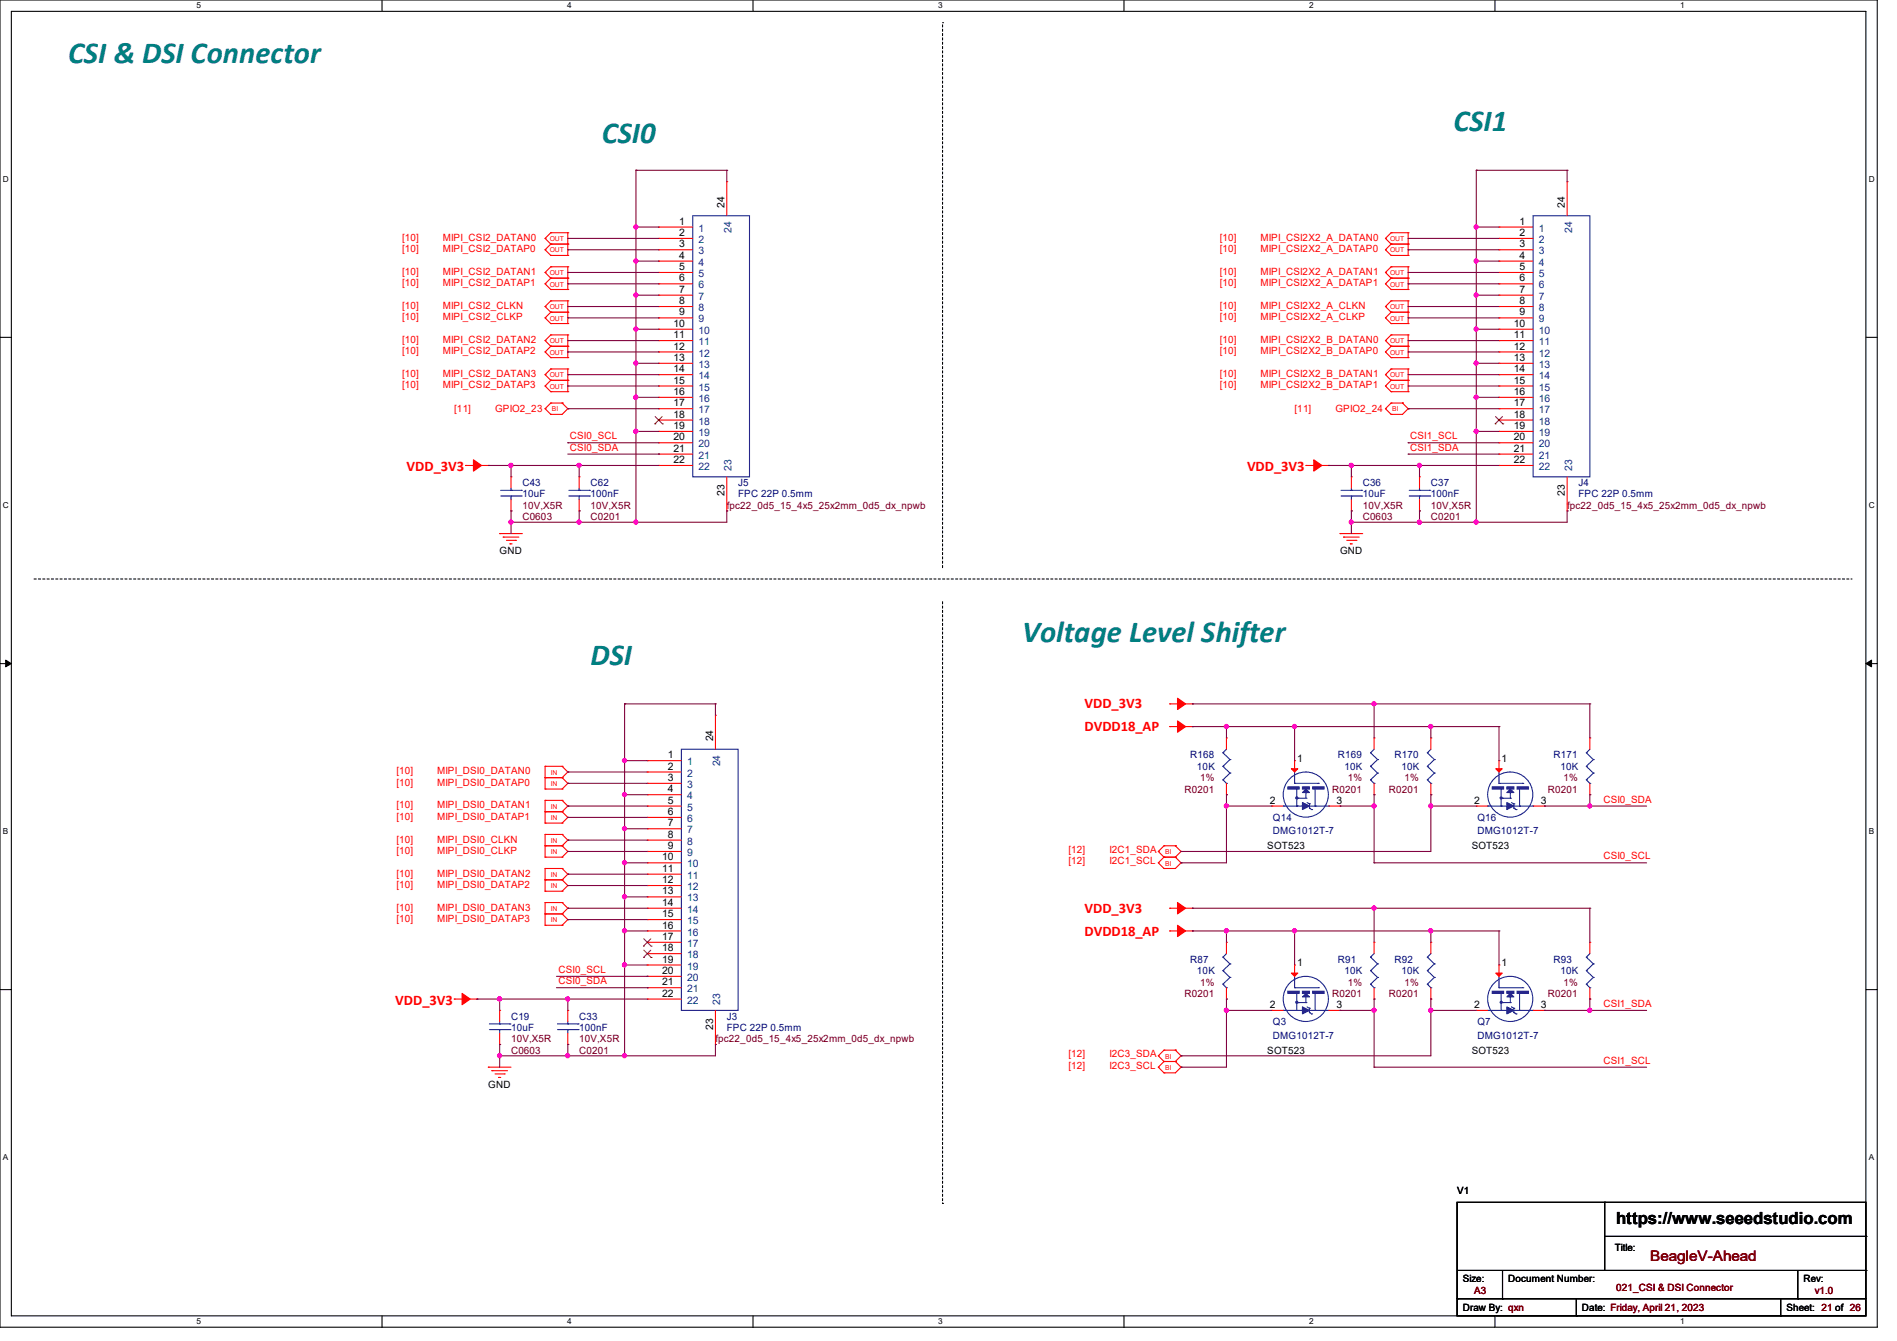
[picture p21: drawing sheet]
<svg xmlns="http://www.w3.org/2000/svg" width="297mm" height="210mm" viewBox="0 0 297 210" stroke-linecap="round" stroke-linejoin="round" font-family="sans-serif">
<defs><g id="words">
<g font-size="4.8" fill="#008080">
<text x="10.7" y="9.9">CSI &amp; DSI Connector</text>
<text x="94.2" y="22.4">CSI0</text>
<text x="227.6" y="20.6">CSI1</text>
<text x="160" y="100.6">Voltage Level Shifter</text>
<text x="92.5" y="104.1">DSI</text>
</g>
<text font-size="2.6" x="253" y="191.8">https://www.seeedstudio.com</text>
<g font-size="2.3" fill="#f00">
<text x="63.7" y="73.8">VDD_3V3</text>
<text x="195.2" y="73.8">VDD_3V3</text>
<text x="169.8" y="111">VDD_3V3</text>
<text x="169.8" y="114.5">DVDD18_AP</text>
<text x="169.8" y="143">VDD_3V3</text>
<text x="169.8" y="146.5">DVDD18_AP</text>
<text x="61.9" y="157.4">VDD_3V3</text>
</g>
<text font-size="2.3" fill="#800000" x="258.4" y="197.5">BeagleV-Ahead</text>
<g font-size="1.6">
<text x="106.3" y="35.2">1</text>
<text x="113.4" y="32.6" transform="rotate(-90 113.4 32.6)">24</text>
<text x="237.9" y="35.2">1</text>
<text x="245" y="32.6" transform="rotate(-90 245 32.6)">24</text>
<text x="106.3" y="37">2</text>
<text x="106.3" y="38.7">3</text>
<text x="106.3" y="40.5">4</text>
<text x="237.9" y="37">2</text>
<text x="237.9" y="38.7">3</text>
<text x="237.9" y="40.5">4</text>
<text x="106.3" y="42.3">5</text>
<text x="106.3" y="44.1">6</text>
<text x="106.3" y="45.8">7</text>
<text x="106.3" y="47.6">8</text>
<text x="237.9" y="42.3">5</text>
<text x="237.9" y="44.1">6</text>
<text x="237.9" y="45.8">7</text>
<text x="237.9" y="47.6">8</text>
<text x="105.5" y="51.2">10</text>
<text x="105.5" y="53">11</text>
<text x="106.3" y="49.4">9</text>
<text x="237" y="51.2">10</text>
<text x="237" y="53">11</text>
<text x="237.9" y="49.4">9</text>
<text x="105.5" y="54.7">12</text>
<text x="105.5" y="56.5">13</text>
<text x="105.5" y="58.3">14</text>
<text x="237" y="54.7">12</text>
<text x="237" y="56.5">13</text>
<text x="237" y="58.3">14</text>
<text x="105.5" y="60.1">15</text>
<text x="105.5" y="61.8">16</text>
<text x="105.5" y="63.6">17</text>
<text x="105.5" y="65.4">18</text>
<text x="237" y="60.1">15</text>
<text x="237" y="61.8">16</text>
<text x="237" y="63.6">17</text>
<text x="237" y="65.4">18</text>
<text x="105.5" y="67.2">19</text>
<text x="105.5" y="69">20</text>
<text x="105.5" y="70.7">21</text>
<text x="237" y="67.2">19</text>
<text x="237" y="69">20</text>
<text x="237" y="70.7">21</text>
<text x="105.5" y="72.5">22</text>
<text x="113.4" y="77.7" transform="rotate(-90 113.4 77.7)">23</text>
<text x="237" y="72.5">22</text>
<text x="245" y="77.7" transform="rotate(-90 245 77.7)">23</text>
<text x="78.2" y="86.8">GND</text>
<text x="209.8" y="86.8">GND</text>
<text x="104.6" y="118.7">1</text>
<text x="111.6" y="116.1" transform="rotate(-90 111.6 116.1)">24</text>
<text x="203.1" y="119.3">1</text>
<text x="235.1" y="119.3">1</text>
<text x="104.6" y="120.5">2</text>
<text x="104.6" y="122.3">3</text>
<text x="104.6" y="124.1">4</text>
<text x="104.6" y="125.9">5</text>
<text x="198.8" y="125.9">2</text>
<text x="209.3" y="125.9">3</text>
<text x="230.8" y="125.9">2</text>
<text x="241.3" y="125.9">3</text>
<text x="104.6" y="127.6">6</text>
<text x="104.6" y="129.4">7</text>
<text x="104.6" y="131.2">8</text>
<text x="103.7" y="134.7">10</text>
<text x="103.7" y="136.5">11</text>
<text x="104.6" y="133">9</text>
<text x="198.4" y="133">SOT523</text>
<text x="230.4" y="133">SOT523</text>
<text x="103.7" y="138.3">12</text>
<text x="103.7" y="140.1">13</text>
<text x="103.7" y="141.9">14</text>
<text x="103.7" y="143.6">15</text>
<text x="103.7" y="145.4">16</text>
<text x="103.7" y="147.2">17</text>
<text x="103.7" y="149">18</text>
<text x="103.7" y="150.8">19</text>
<text x="103.7" y="152.5">20</text>
<text x="103.7" y="154.3">21</text>
<text x="203.1" y="151.3">1</text>
<text x="235.1" y="151.3">1</text>
<text x="103.7" y="156.1">22</text>
<text x="111.6" y="161.2" transform="rotate(-90 111.6 161.2)">23</text>
<text x="198.8" y="157.9">2</text>
<text x="209.3" y="157.9">3</text>
<text x="230.8" y="157.9">2</text>
<text x="241.3" y="157.9">3</text>
<text x="198.4" y="165">SOT523</text>
<text x="230.4" y="165">SOT523</text>
<text x="76.5" y="170.3">GND</text>
<text x="228.1" y="187.1">V1</text>
<text x="252.8" y="196">Title:</text>
<text x="229" y="200.7">Size:</text>
<text x="236.1" y="200.7">Document Number:</text>
<text x="282.4" y="200.7">Rev:</text>
<text x="229" y="205.4">Draw By: qxn</text>
<text x="247.7" y="205.4">Date: Friday, April 21, 2023</text>
<text x="279.7" y="205.4">Sheet: 21 of 26</text>
</g>
<g font-size="1.6" fill="#f00">
<text x="62.9" y="37.7">[10]</text>
<text x="62.9" y="39.5">[10]</text>
<text x="69.3" y="37.7">MIPI_CSI2_DATAN0</text>
<text x="69.3" y="39.5">MIPI_CSI2_DATAP0</text>
<text x="191" y="37.7">[10]</text>
<text x="191" y="39.5">[10]</text>
<text x="197.4" y="37.7">MIPI_CSI2X2_A_DATAN0</text>
<text x="197.4" y="39.5">MIPI_CSI2X2_A_DATAP0</text>
<text x="62.9" y="43.1">[10]</text>
<text x="62.9" y="44.8">[10]</text>
<text x="69.3" y="43.1">MIPI_CSI2_DATAN1</text>
<text x="69.3" y="44.8">MIPI_CSI2_DATAP1</text>
<text x="191" y="43.1">[10]</text>
<text x="191" y="44.8">[10]</text>
<text x="197.4" y="43.1">MIPI_CSI2X2_A_DATAN1</text>
<text x="197.4" y="44.8">MIPI_CSI2X2_A_DATAP1</text>
<text x="62.9" y="48.4">[10]</text>
<text x="62.9" y="50.2">[10]</text>
<text x="62.9" y="53.7">[10]</text>
<text x="69.3" y="48.4">MIPI_CSI2_CLKN</text>
<text x="69.3" y="50.2">MIPI_CSI2_CLKP</text>
<text x="69.3" y="53.7">MIPI_CSI2_DATAN2</text>
<text x="191" y="48.4">[10]</text>
<text x="191" y="50.2">[10]</text>
<text x="191" y="53.7">[10]</text>
<text x="197.4" y="48.4">MIPI_CSI2X2_A_CLKN</text>
<text x="197.4" y="50.2">MIPI_CSI2X2_A_CLKP</text>
<text x="197.4" y="53.7">MIPI_CSI2X2_B_DATAN0</text>
<text x="62.9" y="55.5">[10]</text>
<text x="62.9" y="59.1">[10]</text>
<text x="69.3" y="55.5">MIPI_CSI2_DATAP2</text>
<text x="69.3" y="59.1">MIPI_CSI2_DATAN3</text>
<text x="191" y="55.5">[10]</text>
<text x="191" y="59.1">[10]</text>
<text x="197.4" y="55.5">MIPI_CSI2X2_B_DATAP0</text>
<text x="197.4" y="59.1">MIPI_CSI2X2_B_DATAN1</text>
<text x="62.9" y="60.8">[10]</text>
<text x="69.3" y="60.8">MIPI_CSI2_DATAP3</text>
<text x="71.1" y="64.6">[11]</text>
<text x="77.5" y="64.6">GPIO2_23</text>
<text x="191" y="60.8">[10]</text>
<text x="197.4" y="60.8">MIPI_CSI2X2_B_DATAP1</text>
<text x="202.7" y="64.6">[11]</text>
<text x="209.1" y="64.6">GPIO2_24</text>
<text x="89.2" y="68.8">CSI0_SCL</text>
<text x="89.2" y="70.6">CSI0_SDA</text>
<text x="220.8" y="68.8">CSI1_SCL</text>
<text x="220.8" y="70.6">CSI1_SDA</text>
<text x="62.1" y="121.3">[10]</text>
<text x="62.1" y="123.1">[10]</text>
<text x="68.5" y="121.3">MIPI_DSI0_DATAN0</text>
<text x="68.5" y="123.1">MIPI_DSI0_DATAP0</text>
<text x="251" y="125.7">CSI0_SDA</text>
<text x="62.1" y="126.6">[10]</text>
<text x="62.1" y="128.4">[10]</text>
<text x="62.1" y="131.9">[10]</text>
<text x="68.5" y="126.6">MIPI_DSI0_DATAN1</text>
<text x="68.5" y="128.4">MIPI_DSI0_DATAP1</text>
<text x="68.5" y="131.9">MIPI_DSI0_CLKN</text>
<text x="62.1" y="133.7">[10]</text>
<text x="62.1" y="137.3">[10]</text>
<text x="68.5" y="133.7">MIPI_DSI0_CLKP</text>
<text x="68.5" y="137.3">MIPI_DSI0_DATAN2</text>
<text x="167.3" y="133.6">[12]</text>
<text x="167.3" y="135.3">[12]</text>
<text x="173.7" y="133.6">I2C1_SDA</text>
<text x="173.7" y="135.3">I2C1_SCL</text>
<text x="251" y="134.6">CSI0_SCL</text>
<text x="62.1" y="139.1">[10]</text>
<text x="62.1" y="142.6">[10]</text>
<text x="68.5" y="139.1">MIPI_DSI0_DATAP2</text>
<text x="68.5" y="142.6">MIPI_DSI0_DATAN3</text>
<text x="62.1" y="144.4">[10]</text>
<text x="68.5" y="144.4">MIPI_DSI0_DATAP3</text>
<text x="87.5" y="152.4">CSI0_SCL</text>
<text x="87.5" y="154.1">CSI0_SDA</text>
<text x="251" y="157.7">CSI1_SDA</text>
<text x="167.3" y="165.6">[12]</text>
<text x="167.3" y="167.3">[12]</text>
<text x="173.7" y="165.6">I2C3_SDA</text>
<text x="173.7" y="167.3">I2C3_SCL</text>
<text x="251" y="166.6">CSI1_SCL</text>
</g>
<g font-size="1.6" fill="#004080">
<text x="109.3" y="36.3">1</text>
<text x="109.3" y="38.1">2</text>
<text x="109.3" y="39.8">3</text>
<text x="109.3" y="41.6">4</text>
<text x="114.6" y="36.4" transform="rotate(-90 114.6 36.4)">24</text>
<text x="240.9" y="36.3">1</text>
<text x="240.9" y="38.1">2</text>
<text x="240.9" y="39.8">3</text>
<text x="240.9" y="41.6">4</text>
<text x="246.1" y="36.4" transform="rotate(-90 246.1 36.4)">24</text>
<text x="109.3" y="43.4">5</text>
<text x="109.3" y="45.2">6</text>
<text x="109.3" y="46.9">7</text>
<text x="240.9" y="43.4">5</text>
<text x="240.9" y="45.2">6</text>
<text x="240.9" y="46.9">7</text>
<text x="109.3" y="48.7">8</text>
<text x="109.3" y="50.5">9</text>
<text x="109.3" y="52.3">10</text>
<text x="240.9" y="48.7">8</text>
<text x="240.9" y="50.5">9</text>
<text x="240.9" y="52.3">10</text>
<text x="109.3" y="54.1">11</text>
<text x="109.3" y="55.8">12</text>
<text x="109.3" y="57.6">13</text>
<text x="109.3" y="59.4">14</text>
<text x="240.9" y="54.1">11</text>
<text x="240.9" y="55.8">12</text>
<text x="240.9" y="57.6">13</text>
<text x="240.9" y="59.4">14</text>
<text x="109.3" y="61.2">15</text>
<text x="109.3" y="63">16</text>
<text x="109.3" y="64.7">17</text>
<text x="240.9" y="61.2">15</text>
<text x="240.9" y="63">16</text>
<text x="240.9" y="64.7">17</text>
<text x="109.3" y="66.5">18</text>
<text x="109.3" y="68.3">19</text>
<text x="109.3" y="70.1">20</text>
<text x="109.3" y="71.8">21</text>
<text x="240.9" y="66.5">18</text>
<text x="240.9" y="68.3">19</text>
<text x="240.9" y="70.1">20</text>
<text x="240.9" y="71.8">21</text>
<text x="109.3" y="73.6">22</text>
<text x="114.6" y="73.8" transform="rotate(-90 114.6 73.8)">23</text>
<text x="240.9" y="73.6">22</text>
<text x="246.1" y="73.8" transform="rotate(-90 246.1 73.8)">23</text>
<text x="107.6" y="119.8">1</text>
<text x="107.6" y="121.6">2</text>
<text x="107.6" y="123.4">3</text>
<text x="107.6" y="125.2">4</text>
<text x="112.8" y="120" transform="rotate(-90 112.8 120)">24</text>
<text x="107.6" y="127">5</text>
<text x="107.6" y="128.7">6</text>
<text x="107.6" y="130.5">7</text>
<text x="107.6" y="132.3">8</text>
<text x="107.6" y="134.1">9</text>
<text x="107.6" y="135.8">10</text>
<text x="107.6" y="137.6">11</text>
<text x="107.6" y="139.4">12</text>
<text x="107.6" y="141.2">13</text>
<text x="107.6" y="143">14</text>
<text x="107.6" y="144.7">15</text>
<text x="107.6" y="146.5">16</text>
<text x="107.6" y="148.3">17</text>
<text x="107.6" y="150.1">18</text>
<text x="107.6" y="151.9">19</text>
<text x="107.6" y="153.6">20</text>
<text x="107.6" y="155.4">21</text>
<text x="107.6" y="157.2">22</text>
<text x="112.8" y="157.4" transform="rotate(-90 112.8 157.4)">23</text>
</g>
<g font-size="1.6" fill="#000080">
<text x="81.8" y="76.1">C43</text>
<text x="81.8" y="77.9">10uF</text>
<text x="92.5" y="76.1">C62</text>
<text x="92.5" y="77.9">100nF</text>
<text x="115.6" y="76.1">J5</text>
<text x="115.6" y="77.9">FPC 22P 0.5mm</text>
<text x="213.4" y="76.1">C36</text>
<text x="213.4" y="77.9">10uF</text>
<text x="224" y="76.1">C37</text>
<text x="224" y="77.9">100nF</text>
<text x="247.1" y="76.1">J4</text>
<text x="247.1" y="77.9">FPC 22P 0.5mm</text>
<text x="186.4" y="118.8">R168</text>
<text x="209.5" y="118.8">R169</text>
<text x="218.4" y="118.8">R170</text>
<text x="243.2" y="118.8">R171</text>
<text x="187.4" y="120.6">10K</text>
<text x="210.5" y="120.6">10K</text>
<text x="219.4" y="120.6">10K</text>
<text x="244.3" y="120.6">10K</text>
<text x="199.3" y="128.6">Q14</text>
<text x="199.3" y="130.7">DMG1012T-7</text>
<text x="231.3" y="128.6">Q16</text>
<text x="231.3" y="130.7">DMG1012T-7</text>
<text x="186.4" y="150.8">R87</text>
<text x="187.4" y="152.6">10K</text>
<text x="209.5" y="150.8">R91</text>
<text x="210.5" y="152.6">10K</text>
<text x="218.4" y="150.8">R92</text>
<text x="219.4" y="152.6">10K</text>
<text x="243.2" y="150.8">R93</text>
<text x="244.3" y="152.6">10K</text>
<text x="80" y="159.7">C19</text>
<text x="80" y="161.5">10uF</text>
<text x="90.7" y="159.7">C33</text>
<text x="90.7" y="161.5">100nF</text>
<text x="113.8" y="159.7">J3</text>
<text x="113.8" y="161.5">FPC 22P 0.5mm</text>
<text x="199.3" y="160.6">Q3</text>
<text x="231.3" y="160.6">Q7</text>
<text x="199.3" y="162.7">DMG1012T-7</text>
<text x="231.3" y="162.7">DMG1012T-7</text>
</g>
<g font-size="1.6" fill="#800000">
<text x="81.8" y="81.4">C0603</text>
<text x="81.8" y="79.7">10V,X5R</text>
<text x="92.5" y="81.4">C0201</text>
<text x="92.5" y="79.7">10V,X5R</text>
<text x="113.8" y="79.7">fpc22_0d5_15_4x5_25x2mm_0d5_dx_npwb</text>
<text x="213.4" y="81.4">C0603</text>
<text x="213.4" y="79.7">10V,X5R</text>
<text x="224" y="81.4">C0201</text>
<text x="224" y="79.7">10V,X5R</text>
<text x="245.4" y="79.7">fpc22_0d5_15_4x5_25x2mm_0d5_dx_npwb</text>
<text x="185.5" y="124.1">R0201</text>
<text x="187.9" y="122.3">1%</text>
<text x="208.6" y="124.1">R0201</text>
<text x="211" y="122.3">1%</text>
<text x="217.5" y="124.1">R0201</text>
<text x="219.9" y="122.3">1%</text>
<text x="242.4" y="124.1">R0201</text>
<text x="244.8" y="122.3">1%</text>
<text x="187.9" y="154.3">1%</text>
<text x="211" y="154.3">1%</text>
<text x="219.9" y="154.3">1%</text>
<text x="244.8" y="154.3">1%</text>
<text x="185.5" y="156.1">R0201</text>
<text x="208.6" y="156.1">R0201</text>
<text x="217.5" y="156.1">R0201</text>
<text x="242.4" y="156.1">R0201</text>
<text x="80" y="165">C0603</text>
<text x="80" y="163.2">10V,X5R</text>
<text x="90.7" y="165">C0201</text>
<text x="90.7" y="163.2">10V,X5R</text>
<text x="112" y="163.2">fpc22_0d5_15_4x5_25x2mm_0d5_dx_npwb</text>
<text x="230.8" y="202.7">A3</text>
<text x="253" y="202.2">021_CSI &amp; DSI Connector</text>
<text x="284.1" y="202.7">v1.0</text>
</g>
<g font-size="1.3">
<text x="30.8" y="1.3">5</text>
<text x="88.8" y="1.3">4</text>
<text x="146.9" y="1.3">3</text>
<text x="205" y="1.3">2</text>
<text x="263.1" y="1.3">1</text>
<text x=".5" y="28.4">D</text>
<text x="292.6" y="28.4">D</text>
<text x=".5" y="79.5">C</text>
<text x="292.6" y="79.5">C</text>
<text x=".5" y="130.6">B</text>
<text x="292.6" y="130.6">B</text>
<text x=".5" y="181.7">A</text>
<text x="292.6" y="181.7">A</text>
<text x="30.8" y="207.4">5</text>
<text x="88.8" y="207.4">4</text>
<text x="146.9" y="207.4">3</text>
<text x="205" y="207.4">2</text>
<text x="263.1" y="207.4">1</text>
</g>
<g font-size="1.1" fill="#f00">
<text x="86.1" y="37.8">OUT</text>
<text x="86.1" y="39.5">OUT</text>
<text x="217.6" y="37.8">OUT</text>
<text x="217.6" y="39.5">OUT</text>
<text x="86.1" y="43.1">OUT</text>
<text x="86.1" y="44.9">OUT</text>
<text x="217.6" y="43.1">OUT</text>
<text x="217.6" y="44.9">OUT</text>
<text x="86.1" y="48.4">OUT</text>
<text x="86.1" y="50.2">OUT</text>
<text x="86.1" y="53.8">OUT</text>
<text x="217.6" y="48.4">OUT</text>
<text x="217.6" y="50.2">OUT</text>
<text x="217.6" y="53.8">OUT</text>
<text x="86.1" y="55.5">OUT</text>
<text x="86.1" y="59.1">OUT</text>
<text x="217.6" y="55.5">OUT</text>
<text x="217.6" y="59.1">OUT</text>
<text x="86.1" y="60.9">OUT</text>
<text x="86.4" y="64.4">BI</text>
<text x="217.6" y="60.9">OUT</text>
<text x="218" y="64.4">BI</text>
<text x="86.2" y="121.3">IN</text>
<text x="86.2" y="123.1">IN</text>
<text x="86.2" y="126.7">IN</text>
<text x="86.2" y="128.4">IN</text>
<text x="86.2" y="132">IN</text>
<text x="86.2" y="133.8">IN</text>
<text x="86.2" y="137.3">IN</text>
<text x="182.4" y="133.8">BI</text>
<text x="182.4" y="135.6">BI</text>
<text x="86.2" y="139.1">IN</text>
<text x="86.2" y="142.7">IN</text>
<text x="86.2" y="144.4">IN</text>
<text x="182.4" y="165.8">BI</text>
<text x="182.4" y="167.6">BI</text>
</g>
</g></defs>
<path d="M0 0h293.9v207.9h-293.9zM1.8 1.8h290.3v204.3h-290.3z" fill="none" stroke="#000" stroke-width=".17"/>
<g fill="#fff">
<path d="M30.8 .2h.7v1.4h-.7z"/>
<path d="M30.8 206.2h.7v1.4h-.7z"/>
</g>
<path d="M59.8 0v1.8M59.8 206.1v1.8" fill="none" stroke="#000" stroke-width=".17"/>
<g fill="#fff">
<path d="M88.8 .2h.7v1.4h-.7z"/>
<path d="M88.8 206.2h.7v1.4h-.7z"/>
</g>
<path d="M117.9 0v1.8M117.9 206.1v1.8" fill="none" stroke="#000" stroke-width=".17"/>
<g fill="#fff">
<path d="M146.9 .2h.7v1.4h-.7z"/>
<path d="M146.9 206.2h.7v1.4h-.7z"/>
</g>
<path d="M176 0v1.8M176 206.1v1.8" fill="none" stroke="#000" stroke-width=".17"/>
<g fill="#fff">
<path d="M205 .2h.7v1.4h-.7z"/>
<path d="M205 206.2h.7v1.4h-.7z"/>
</g>
<path d="M234.1 0v1.8M234.1 206.1v1.8" fill="none" stroke="#000" stroke-width=".17"/>
<g fill="#fff">
<path d="M263.1 .2h.6v1.4h-.6z"/>
<path d="M263.1 206.2h.6v1.4h-.6z"/>
<path d="M.5 27.3h.9v1.4h-.9z"/>
<path d="M292.6 27.3h.9v1.4h-.9z"/>
<path d="M.5 78.4h.9v1.4h-.9z"/>
<path d="M292.6 78.4h.9v1.4h-.9z"/>
</g>
<path d="M0 52.8h1.8M292.1 52.8h1.8" fill="none" stroke="#000" stroke-width=".17"/>
<g fill="#fff">
<path d="M.5 129.5h.8v1.4h-.8z"/>
<path d="M292.6 129.5h.8v1.4h-.8z"/>
</g>
<path d="M0 103.9h1.8M292.1 103.9h1.8" fill="none" stroke="#000" stroke-width=".17"/>
<path d="M.9 103.4l.9 .5-.9 .5zM292.1 103.9l.9-.5v1z" fill="#000" stroke="#000" stroke-width=".16"/>
<g fill="#fff">
<path d="M.5 180.5h.8v1.4h-.8z"/>
<path d="M292.6 180.5h.8v1.4h-.8z"/>
</g>
<g fill="none" stroke="#000" stroke-width=".17">
<path d="M0 155h1.8M292.1 155h1.8M228.1 188.3h64v17.8h-64zM228.1 199h64M235.2 199v4.4M251.2 188.3h.1M251.2 188.3v10.7M251.2 193.6h40.9M281.5 199v4.4M292.1 199h.1M292.1 193.6h.1M228.1 203.4h.1"/>
<path d="M228.1 203.4h64M235.2 203.4h.1M246.8 206.1h.1M246.8 203.4v2.7M278.8 206.1h.1M278.8 203.4v2.7M281.5 203.4h.1"/>
</g>
<path d="M147.6 3.6h.1M5.3 90.7h284.5M147.6 94.2v94.3M147.6 88.9v-85.3M289.8 90.7h.1M147.6 188.5h.1" fill="none" stroke="#000" stroke-width=".17" stroke-dasharray=".3"/>
<g fill="none" stroke="#f00" stroke-width=".17">
<path d="M85.3 37.3h.1M85.3 39.1h.1M85.3 37.3l.9 .9M85.3 39.1l.9 .9M86.2 36.4h.1M86.2 38.2h.1M86.2 38.2h2.7M86.2 36.4h2.7M86.2 36.4l-.9 .9M86.2 38.2l-.9 .9M88.9 36.4h.1M88.9 38.2h.1"/>
<path d="M88.9 36.4v3.6M103.1 35.6h.1M103.1 37.3h.1M103.1 39.1h.1M103.1 35.6h5.4M103.1 37.3h5.4M103.1 39.1h5.4M113.8 28.4h.1M113.8 28.4v5.4M216.9 37.3h.1M216.9 39.1h.1M216.9 37.3l.9 .9"/>
<path d="M216.9 39.1l.9 .9M217.8 36.4h.1M217.8 38.2h.1M217.8 36.4l-.9 .9M217.8 38.2h2.7M217.8 36.4h2.7M217.8 38.2l-.9 .9M220.5 36.4h.1M220.5 38.2h.1M220.5 36.4v3.6M234.7 35.6h.1M234.7 37.3h.1"/>
<path d="M234.7 39.1h.1M234.7 35.6h5.3M234.7 37.3h5.3M234.7 39.1h5.3M245.4 28.4h.1M245.4 28.4v5.4M85.3 42.7h.1M85.3 44.4h.1M85.3 48h.1M85.3 49.8h.1M85.3 53.3h.1M85.3 55.1h.1"/>
<path d="M85.3 58.7h.1M85.3 42.7l.9 .9M85.3 44.4l.9 .9M85.3 48l.9 .9M85.3 49.8l.9 .9M85.3 53.3l.9 .9M85.3 55.1l.9 .9M85.3 58.7l.9 .9M86.2 40h.1M86.2 41.8h.1M86.2 43.6h.1M86.2 45.3h.1"/>
<path d="M86.2 47.1h.1M86.2 48.9h.1M86.2 50.7h.1M86.2 52.5h.1M86.2 54.2h.1M86.2 56h.1M86.2 57.8h.1M86.2 59.6h.1M86.2 40h2.7M86.2 43.6h2.7M86.2 41.8h2.7M86.2 45.3h2.7"/>
<path d="M86.2 48.9h2.7M86.2 47.1h2.7M86.2 50.7h2.7M86.2 54.2h2.7M86.2 52.5h2.7M86.2 56h2.7M86.2 59.6h2.7M86.2 57.8h2.7M86.2 41.8l-.9 .9M86.2 43.6l-.9 .8M86.2 47.1l-.9 .9M86.2 48.9l-.9 .9"/>
<path d="M86.2 52.5l-.9 .8M86.2 54.2l-.9 .9M86.2 57.8l-.9 .9M86.2 59.6l-.9 .9M88.9 40h.1M88.9 41.8h.1M88.9 43.6h.1M88.9 45.3h.1M88.9 47.1h.1M88.9 48.9h.1M88.9 50.7h.1M88.9 52.5h.1"/>
<path d="M88.9 54.2h.1M88.9 56h.1M88.9 57.8h.1M88.9 59.6h.1M88.9 41.8v3.5M88.9 47.1v3.6M88.9 52.5v3.5M88.9 57.8v3.5M103.1 40.9h.1M103.1 42.7h.1M103.1 44.4h.1M103.1 46.2h.1"/>
<path d="M103.1 48h.1M103.1 49.8h.1M103.1 51.6h.1M103.1 53.3h.1M103.1 55.1h.1M103.1 56.9h.1M103.1 58.7h.1M103.1 40.9h5.4M103.1 42.7h5.4M103.1 44.4h5.4M103.1 46.2h5.4M103.1 48h5.4"/>
<path d="M103.1 49.8h5.4M103.1 51.6h5.4M103.1 53.3h5.4M103.1 55.1h5.4M103.1 56.9h5.4M103.1 58.7h5.4M216.9 42.7h.1M216.9 44.4h.1M216.9 48h.1M216.9 49.8h.1M216.9 53.3h.1M216.9 55.1h.1"/>
<path d="M216.9 58.7h.1M216.9 42.7l.9 .9M216.9 44.4l.9 .9M216.9 48l.9 .9M216.9 49.8l.9 .9M216.9 53.3l.9 .9M216.9 55.1l.9 .9M216.9 58.7l.9 .9M217.8 40h.1M217.8 41.8h.1M217.8 43.6h.1M217.8 45.3h.1"/>
<path d="M217.8 47.1h.1M217.8 48.9h.1M217.8 50.7h.1M217.8 52.5h.1M217.8 54.2h.1M217.8 56h.1M217.8 57.8h.1M217.8 59.6h.1M217.8 40h2.7M217.8 41.8l-.9 .9M217.8 43.6h2.7M217.8 41.8h2.7"/>
<path d="M217.8 43.6l-.9 .8M217.8 45.3h2.7M217.8 47.1l-.9 .9M217.8 48.9h2.7M217.8 47.1h2.7M217.8 48.9l-.9 .9M217.8 50.7h2.7M217.8 52.5l-.9 .8M217.8 54.2h2.7M217.8 52.5h2.7M217.8 54.2l-.9 .9M217.8 56h2.7"/>
<path d="M217.8 57.8l-.9 .9M217.8 59.6h2.7M217.8 57.8h2.7M217.8 59.6l-.9 .9M220.5 40h.1M220.5 41.8h.1M220.5 43.6h.1M220.5 45.3h.1M220.5 47.1h.1M220.5 48.9h.1M220.5 50.7h.1M220.5 52.5h.1"/>
<path d="M220.5 54.2h.1M220.5 56h.1M220.5 57.8h.1M220.5 59.6h.1M220.5 41.8v3.5M220.5 47.1v3.6M220.5 52.5v3.5M220.5 57.8v3.5M234.7 40.9h.1M234.7 42.7h.1M234.7 44.4h.1M234.7 46.2h.1"/>
<path d="M234.7 48h.1M234.7 49.8h.1M234.7 51.6h.1M234.7 53.3h.1M234.7 55.1h.1M234.7 56.9h.1M234.7 58.7h.1M234.7 40.9h5.3M234.7 42.7h5.3M234.7 44.4h5.3M234.7 46.2h5.3M234.7 48h5.3"/>
<path d="M234.7 49.8h5.3M234.7 51.6h5.3M234.7 53.3h5.3M234.7 55.1h5.3M234.7 56.9h5.3M234.7 58.7h5.3M72.9 72.9h.1M72.9 72.9h1.9M75.2 72.9h1.3M76.5 72.9h.1M80 74.7h.1M80 74.7v1.8"/>
<path d="M80 78.2v1.8M85.3 64h.1M85.3 60.5h.1M85.3 60.5l.9 .8M85.3 64l.9 .9M86.2 63.1h.1M86.2 64.9h.1M86.2 61.3h.1M86.2 63.1h1.8M86.2 63.1l-.9 .9M86.2 61.3h2.7M88 63.1h.1"/>
<path d="M88 63.1l.9 .9M88.9 64h.1M88.9 61.3h.1M88.9 64l-.9 .9h-1.8M90.7 74.7h.1M90.7 74.7v1.8M90.7 78.2v1.8M103.1 60.5h.1M103.1 62.2h.1M103.1 64h.1M103.1 65.8h.1M103.1 67.6h.1"/>
<path d="M103.1 69.3h.1M103.1 71.1h.1M103.1 72.9h.1M103.1 72.9h5.4M103.1 60.5h5.4M103.1 62.2h5.4M103.1 64h5.4M103.1 65.8h5.4M103.1 67.6h5.4M103.1 69.3h5.4M103.1 71.1h5.4M113.8 74.7v5.3"/>
<path d="M204.5 72.9h.1M204.5 72.9h1.9M206.8 72.9h1.2M208 72.9h.1M211.6 74.7h.1M211.6 74.7v1.8M211.6 78.2v1.8M216.9 64h.1M216.9 60.5h.1M216.9 64l.9 .9M216.9 60.5l.9 .8M217.8 63.1h.1"/>
<path d="M217.8 64.9h.1M217.8 61.3h.1M217.8 63.1h1.8M217.8 63.1l-.9 .9M217.8 61.3h2.7M219.6 63.1h.1M219.6 63.1l.9 .9M220.5 64h.1M220.5 61.3h.1M220.5 64l-.9 .9h-1.8M222.2 74.7h.1M222.2 74.7v1.8"/>
<path d="M222.2 78.2v1.8M234.7 60.5h.1M234.7 62.2h.1M234.7 64h.1M234.7 65.8h.1M234.7 67.6h.1M234.7 69.3h.1M234.7 71.1h.1M234.7 72.9h.1M234.7 72.9h5.3M234.7 60.5h5.3M234.7 62.2h5.3"/>
<path d="M234.7 64h5.3M234.7 65.8h5.3M234.7 67.6h5.3M234.7 69.3h5.3M234.7 71.1h5.3M245.4 74.7v5.3M78.2 83.6h.1M78.2 83.6h3.6M78.8 84.1h.1M78.8 84.1h2.4M79.3 84.6h1.4M79.8 85.2h.1"/>
<path d="M79.8 85.2h.4M80 80h.1M80.7 84.6h.1M90.7 80h.1M113.8 80h.1M209.8 83.6h.1M209.8 83.6h3.6M210.4 84.1h.1M210.4 84.1h2.4M210.9 84.6h1.4M211.4 85.2h.1M211.4 85.2h.4"/>
<path d="M211.6 80h.1M212.3 84.6h.1M222.2 80h.1M245.4 80h.1M101.3 119.1h.1M101.3 119.1h5.4M112 112h.1M112 112v5.3M183.1 110.2h.1M183.1 113.8h.1M183.1 110.2h2M183.1 113.8h2"/>
<path d="M185.5 110.2h1.2M185.5 113.8h1.2M186.7 110.2h.1M186.7 113.8h.1M192 115.6h.1M192 115.6v1.7M202.7 119.1h.1M202.7 119.1v1.8M215.1 115.6h.1M215.1 115.6v1.7M224 115.6h.1M224 115.6v1.7"/>
<path d="M234.7 119.1h.1M234.7 119.1v1.8M248.9 115.6h.1M248.9 115.6v1.7M85.3 120h.1M85.3 121.8h.1M85.3 123.6h.1M85.3 125.3h.1M85.3 127.1h.1M85.3 128.9h.1M85.3 130.7h.1M85.3 132.5h.1"/>
<path d="M85.3 134.2h.1M85.3 136h.1M85.3 137.8h.1M85.3 139.6h.1M85.3 132.5h2.7M85.3 134.2h2.7M85.3 136h2.7M85.3 121.8h2.7M85.3 120h2.7M85.3 120v3.6M85.3 125.3v3.6M85.3 130.7v3.5"/>
<path d="M85.3 136v3.6M85.3 123.6h2.7M85.3 127.1h2.7M85.3 125.3h2.7M85.3 128.9h2.7M85.3 130.7h2.7M85.3 137.8h2.7M85.3 139.6h2.7M88 120h.1M88 121.8h.1M88 123.6h.1M88 125.3h.1"/>
<path d="M88 127.1h.1M88 128.9h.1M88 130.7h.1M88 132.5h.1M88 134.2h.1M88 136h.1M88 137.8h.1M88 139.6h.1M88 120l.9 .9M88 121.8l.9 .9M88 125.3l.9 .9M88 127.1l.9 .9"/>
<path d="M88 130.7l.9 .9M88 132.5l.9 .8M88 136l.9 .9M88 137.8l.9 .9M88.9 120.9h.1M88.9 122.7h.1M88.9 126.2h.1M88.9 128h.1M88.9 131.6h.1M88.9 133.3h.1M88.9 136.9h.1M88.9 138.7h.1"/>
<path d="M88.9 120.9l-.9 .9M88.9 122.7l-.9 .9M88.9 126.2l-.9 .9M88.9 128l-.9 .9M88.9 131.6l-.9 .9M88.9 133.3l-.9 .9M88.9 136.9l-.9 .9M88.9 138.7l-.9 .9M101.3 120.9h.1M101.3 122.7h.1M101.3 124.5h.1M101.3 126.2h.1"/>
<path d="M101.3 128h.1M101.3 129.8h.1M101.3 131.6h.1M101.3 133.3h.1M101.3 135.1h.1M101.3 136.9h.1M101.3 138.7h.1M101.3 120.9h5.4M101.3 122.7h5.4M101.3 124.5h5.4M101.3 126.2h5.4M101.3 128h5.4"/>
<path d="M101.3 129.8h5.4M101.3 131.6h5.4M101.3 133.3h5.4M101.3 135.1h5.4M101.3 136.9h5.4M101.3 138.7h5.4M181.4 133.3h.1M181.4 135.1h.1M181.4 133.3l.8 .9M181.4 135.1l.8 .9M182.2 132.5h.1M182.2 134.2h.1"/>
<path d="M182.2 136h.1M182.2 132.5h1.8M182.2 132.5l-.8 .8M182.2 134.2h1.8M182.2 134.2l-.8 .9M184 132.5h.1M184 134.2h.1M184 132.5l.9 .8M184 134.2l.9 .9M184.9 133.3h.1M184.9 135.1h.1M184.9 133.3l-.9 .9"/>
<path d="M184.9 135.1l-.9 .9h-1.8M192 124.5h.1M192 122.7v1.8M199.1 126.2h.1M199.1 126.2h1.8M208 126.2h1.8M209.8 126.2h.1M215.1 124.5h.1M215.1 122.7v1.8M224 124.5h.1M224 122.7v1.8M231.1 126.2h.1"/>
<path d="M231.1 126.2h1.8M240 126.2h1.8M241.8 126.2h.1M248.9 124.5h.1M248.9 122.7v1.8M71.1 156.5h.1M71.1 156.5h2M73.4 156.5h1.3M74.7 156.5h.1M78.2 158.2h.1M78.2 158.2v1.8M85.3 141.4h.1"/>
<path d="M85.3 143.1h.1M85.3 144.9h.1M85.3 141.4v3.5M85.3 143.1h2.7M85.3 141.4h2.7M85.3 144.9h2.7M88 141.4h.1M88 143.1h.1M88 144.9h.1M88 141.4l.9 .8M88 143.1l.9 .9M88.9 142.2h.1"/>
<path d="M88.9 144h.1M88.9 158.2h.1M88.9 158.2v1.8M88.9 142.2l-.9 .9M88.9 144l-.9 .9M101.3 140.5h.1M101.3 142.2h.1M101.3 144h.1M101.3 145.8h.1M101.3 147.6h.1M101.3 149.4h.1M101.3 151.1h.1"/>
<path d="M101.3 152.9h.1M101.3 154.7h.1M101.3 156.5h.1M101.3 156.5h5.4M101.3 142.2h5.4M101.3 145.8h5.4M101.3 140.5h5.4M101.3 144h5.4M101.3 147.6h5.4M101.3 149.4h5.4M101.3 151.1h5.4M101.3 152.9h5.4"/>
<path d="M101.3 154.7h5.4M112 158.2v5.4M183.1 142.2h.1M183.1 145.8h.1M183.1 142.2h2M183.1 145.8h2M185.5 142.2h1.2M185.5 145.8h1.2M186.7 142.2h.1M186.7 145.8h.1M192 147.6h.1M192 156.5h.1"/>
<path d="M192 147.6v1.8M192 154.7v1.8M199.1 158.2h.1M199.1 158.2h1.8M202.7 151.1h.1M202.7 151.1v1.8M208 158.2h1.8M209.8 158.2h.1M215.1 147.6h.1M215.1 156.5h.1M215.1 147.6v1.8M215.1 154.7v1.8"/>
<path d="M224 147.6h.1M224 156.5h.1M224 147.6v1.8M224 154.7v1.8M231.1 158.2h.1M231.1 158.2h1.8M234.7 151.1h.1M234.7 151.1v1.8M240 158.2h1.8M241.8 158.2h.1M248.9 147.6h.1M248.9 156.5h.1"/>
<path d="M248.9 147.6v1.8M248.9 154.7v1.8M76.5 167.1h.1M76.5 167.1h3.5M77 167.7h.1M77 167.7h2.5M77.5 168.2h1.5M78.1 168.7h.1M78.1 168.7h.3M78.2 163.6h.1M78.2 161.8v1.8M79 168.2h.1"/>
<path d="M88.9 163.6h.1M88.9 161.8v1.8M112 163.6h.1M181.4 165.4h.1M181.4 167.1h.1M181.4 165.4l.8 .8M181.4 167.1l.8 .9M182.2 164.5h.1M182.2 166.2h.1M182.2 168h.1M182.2 164.5h1.8M182.2 164.5l-.8 .9"/>
<path d="M182.2 166.2h1.8M182.2 166.2l-.8 .9M184 164.5h.1M184 166.2h.1M184 164.5l.9 .9M184 166.2l.9 .9M184.9 165.4h.1M184.9 167.1h.1M184.9 165.4l-.9 .8M184.9 167.1l-.9 .9h-1.8"/>
</g>
<g fill="#f00" stroke="#f00" stroke-width=".17">
<path d="M202.2 152.4h1l-.5 .5z"/>
<path d="M234.2 152.4h1l-.5 .5z"/>
<path d="M202.2 120.4h1l-.5 .5z"/>
<path d="M234.2 120.4h1l-.5 .5z"/>
<path d="M205.7 72l1.3 .9-1.3 .9z" fill-rule="evenodd"/>
<path d="M72.3 155.6l1.3 .9-1.3 .9z" fill-rule="evenodd"/>
<path d="M74.1 72l1.3 .9-1.3 .9z" fill-rule="evenodd"/>
<path d="M184.4 141.4l1.2 .8-1.2 .9z" fill-rule="evenodd"/>
<path d="M184.4 144.9l1.2 .9-1.2 .9z" fill-rule="evenodd"/>
<path d="M184.4 109.3l1.2 .9-1.2 .9z" fill-rule="evenodd"/>
<path d="M184.4 112.9l1.2 .9-1.2 .9z" fill-rule="evenodd"/>
</g>
<g fill="#00f" stroke="#00f" stroke-width=".17">
<path d="M203.9 156.1l.6-.5 .5 .5z"/>
<path d="M235.9 156.1l.6-.5 .5 .5z"/>
<path d="M203.9 124.1l.6-.5 .5 .5z"/>
<path d="M235.9 124.1l.6-.5 .5 .5z"/>
<path d="M205.5 155.2h1.8v.4h-1.8z" fill-rule="evenodd"/>
<path d="M201.6 155.2h1.8v.4h-1.8z" fill-rule="evenodd"/>
<path d="M203.9 155.2h1.1v.4h-1.1z" fill-rule="evenodd"/>
<path d="M203.9 157.7l1.1 .5-1.1 .6z" fill-rule="evenodd"/>
<path d="M237.5 155.2h1.8v.4h-1.8z" fill-rule="evenodd"/>
<path d="M233.6 155.2h1.8v.4h-1.8z" fill-rule="evenodd"/>
<path d="M235.9 155.2h1.1v.4h-1.1z" fill-rule="evenodd"/>
<path d="M235.9 157.7l1.1 .5-1.1 .6z" fill-rule="evenodd"/>
<path d="M205.5 123.2h1.8v.4h-1.8z" fill-rule="evenodd"/>
<path d="M201.6 123.2h1.8v.4h-1.8z" fill-rule="evenodd"/>
<path d="M203.9 123.2h1.1v.4h-1.1z" fill-rule="evenodd"/>
<path d="M203.9 125.7l1.1 .5-1.1 .6z" fill-rule="evenodd"/>
<path d="M237.5 123.2h1.8v.4h-1.8z" fill-rule="evenodd"/>
<path d="M233.6 123.2h1.8v.4h-1.8z" fill-rule="evenodd"/>
<path d="M235.9 123.2h1.1v.4h-1.1z" fill-rule="evenodd"/>
<path d="M235.9 125.7l1.1 .5-1.1 .6z" fill-rule="evenodd"/>
<circle cx="203" cy="157" r=".17"/>
<circle cx="235" cy="157" r=".17"/>
<circle cx="203" cy="125" r=".17"/>
<circle cx="235" cy="125" r=".17"/>
</g>
<g fill="none" stroke="#00f" stroke-width=".17">
<path d="M108.5 33.8h8.8v40.9h-8.8zM240 33.8h8.9v40.9h-8.9zM78.4 76.8h3.2M78.4 77.7h3.2M80 77.7h.1M80 76.8h.1M80 76.5v.3M80 77.7v.5M81.6 76.8h.1M81.6 77.7h.1M89.1 76.8h3.2M89.1 77.7h3.2"/>
<path d="M90.7 77.7h.1M90.7 76.8h.1M90.7 76.5v.3M90.7 77.7v.5M92.3 76.8h.1M92.3 77.7h.1M210 76.8h3.2M210 77.7h3.2M211.6 77.7h.1M211.6 76.8h.1M211.6 76.5v.3M211.6 77.7v.5"/>
<path d="M213.2 76.8h.1M213.2 77.7h.1M220.6 76.8h3.3M220.6 77.7h3.3M222.2 77.7h.1M222.2 76.8h.1M222.2 76.5v.3M222.2 77.7v.5M223.9 76.8h.1M223.9 77.7h.1M106.7 117.3h8.9v40.9h-8.9zM191.5 117.9h.1"/>
<path d="M191.5 117.9l1.1 1.1M192 117.3l-.5 .6M192.6 119h.1M192.6 119l-1.1 1M214.6 117.9h.1M214.6 117.9l1.1 1.1M215.1 117.3l-.5 .6M215.7 119h.1M215.7 119l-1.1 1M223.5 117.9h.1M223.5 117.9l1.1 1.1M224 117.3l-.5 .6"/>
<path d="M224.6 119h.1M224.6 119l-1.1 1M248.4 117.9h.1M248.4 117.9l1.1 1.1M248.9 117.3l-.5 .6M249.5 119h.1M249.5 119l-1.1 1M191.5 120h.1M191.5 122.1h.1M191.5 120l1.1 1.1M191.5 122.1l.5 .6M192 122.7h.1"/>
<path d="M192.6 121.1h.1M192.6 121.1l-1.1 1M200.9 126.2h.1M200.9 126.2h3M202.7 122.7h.1M202.7 120.9v1.8M202.7 122.7h3.7M203 123.6h.1M203 126.2h.1M203 123.6v1.2M203 125.2v1M203.2 125h.1"/>
<path d="M203.2 125h1.3M204.5 125h.1M204.5 124.1v.9M204.6 125.7l.4 .2M205 125.9h.1M205 126.6h.1M205 125.9v.7M205 126.2h3M205 126.6l.4 .2M205.4 126.8h.1M205.9 126.2h.1M205.9 123.6v2.6"/>
<path d="M206.4 122.7h.1M208 126.2h.1M214.6 120h.1M214.6 122.1h.1M214.6 120l1.1 1.1M214.6 122.1l.5 .6M215.1 122.7h.1M215.7 121.1h.1M215.7 121.1l-1.1 1M223.5 120h.1M223.5 122.1h.1M223.5 120l1.1 1.1"/>
<path d="M223.5 122.1l.5 .6M224 122.7h.1M224.6 121.1h.1M224.6 121.1l-1.1 1M232.9 126.2h.1M232.9 126.2h3M234.7 122.7h.1M234.7 120.9v1.8M234.7 122.7h3.7M235 123.6h.1M235 126.2h.1M235 123.6v1.2"/>
<path d="M235 125.2v1M235.2 125h.1M235.2 125h1.3M236.5 125h.1M236.5 124.1v.9M236.6 125.7l.4 .2M237 125.9h.1M237 126.6h.1M237 125.9v.7M237 126.2h3M237 126.6l.4 .2M237.4 126.8h.1"/>
<path d="M237.9 126.2h.1M237.9 123.6v2.6M238.4 122.7h.1M240 126.2h.1M248.4 120h.1M248.4 122.1h.1M248.4 120l1.1 1.1M248.4 122.1l.5 .6M248.9 122.7h.1M249.5 121.1h.1M249.5 121.1l-1.1 1M191.5 149.9h.1"/>
<path d="M191.5 152h.1M191.5 154.1h.1M191.5 149.9l1.1 1.1M191.5 152l1.1 1.1M191.5 154.1l.5 .6M192 154.7h.1M192 149.4l-.5 .5M192.6 151h.1M192.6 153.1h.1M192.6 151l-1.1 1M192.6 153.1l-1.1 1M200.9 158.2h.1"/>
<path d="M200.9 158.2h3M202.7 154.7h.1M202.7 152.9v1.8M202.7 154.7h3.7M203 155.6h.1M203 158.2h.1M203 155.6v1.2M203 157.2v1M203.2 157h.1M203.2 157h1.3M204.5 157h.1M204.5 156.1v.9"/>
<path d="M204.6 157.7l.4 .2M205 157.9h.1M205 158.6h.1M205 158.2h3M205 157.9v.7M205 158.6l.4 .2M205.4 158.8h.1M205.9 158.2h.1M205.9 155.6v2.6M206.4 154.7h.1M208 158.2h.1M214.6 149.9h.1"/>
<path d="M214.6 152h.1M214.6 154.1h.1M214.6 149.9l1.1 1.1M214.6 152l1.1 1.1M214.6 154.1l.5 .6M215.1 154.7h.1M215.1 149.4l-.5 .5M215.7 151h.1M215.7 153.1h.1M215.7 151l-1.1 1M215.7 153.1l-1.1 1M223.5 149.9h.1"/>
<path d="M223.5 152h.1M223.5 154.1h.1M223.5 149.9l1.1 1.1M223.5 152l1.1 1.1M223.5 154.1l.5 .6M224 154.7h.1M224 149.4l-.5 .5M224.6 151h.1M224.6 153.1h.1M224.6 151l-1.1 1M224.6 153.1l-1.1 1M232.9 158.2h.1"/>
<path d="M232.9 158.2h3M234.7 154.7h.1M234.7 154.7h3.7M234.7 152.9v1.8M235 155.6h.1M235 158.2h.1M235 155.6v1.2M235 157.2v1M235.2 157h.1M235.2 157h1.3M236.5 157h.1M236.5 156.1v.9"/>
<path d="M236.6 157.7l.4 .2M237 157.9h.1M237 158.6h.1M237 158.2h3M237 157.9v.7M237 158.6l.4 .2M237.4 158.8h.1M237.9 158.2h.1M237.9 155.6v2.6M238.4 154.7h.1M240 158.2h.1M248.4 149.9h.1"/>
<path d="M248.4 152h.1M248.4 154.1h.1M248.4 149.9l1.1 1.1M248.4 152l1.1 1.1M248.4 154.1l.5 .6M248.9 154.7h.1M248.9 149.4l-.5 .5M249.5 151h.1M249.5 153.1h.1M249.5 151l-1.1 1M249.5 153.1l-1.1 1M76.6 160.4h3.2"/>
<path d="M76.6 161.2h3.2M78.2 161.2h.1M78.2 160.4h.1M78.2 160v.4M78.2 161.2v.6M79.8 160.4h.1M79.8 161.2h.1M87.3 160.4h3.2M87.3 161.2h3.2M88.9 161.2h.1M88.9 160.4h.1M88.9 160v.4"/>
<path d="M88.9 161.2v.6M90.5 160.4h.1M90.5 161.2h.1"/>
<circle cx="204.4" cy="124.4" r="3.5"/>
<circle cx="236.5" cy="124.4" r="3.5"/>
<circle cx="204.4" cy="156.4" r="3.5"/>
<circle cx="236.5" cy="156.4" r="3.5"/>
</g>
<g fill="none" stroke="#804000" stroke-width=".16">
<path d="M102.5 66.4h.1M102.6 65.2l1.1 1.2M103.7 65.2l-1.2 1.2M103.7 66.4h.1M234.1 66.4h.1M234.1 65.2l1.2 1.2M235.2 65.2l-1.1 1.2M235.3 66.4h.1M100.8 148.2h.1M100.8 149.9h.1M100.8 147l1.1 1.2M100.8 148.8l1.1 1.1"/>
<path d="M101.9 147l-1.1 1.2M101.9 148.8l-1.1 1.1M101.9 148.2h.1M101.9 149.9h.1"/>
</g>
<g fill="none" stroke="#800040" stroke-width=".17">
<path d="M88.9 37.3h.1M88.9 39.1h.1M88.9 37.3h14.2M88.9 39.1h14.2M99.6 26.7h.1M99.6 35.6h.1M99.6 26.7h14.2M99.6 35.6h3.5M99.6 26.7v55.1M113.8 26.7h.1M113.8 26.7v1.7M220.5 37.3h.1"/>
<path d="M220.5 39.1h.1M220.5 37.3h14.2M220.5 39.1h14.2M231.1 26.7h.1M231.1 35.6h.1M231.1 26.7h14.3M231.1 26.7v55.1M231.1 35.6h3.6M245.4 26.7h.1M245.4 26.7v1.7M88.9 42.7h.1M88.9 44.4h.1"/>
<path d="M88.9 48h.1M88.9 49.8h.1M88.9 53.3h.1M88.9 55.1h.1M88.9 58.7h.1M88.9 42.7h14.2M88.9 44.4h14.2M88.9 48h14.2M88.9 49.8h14.2M88.9 53.3h14.2M88.9 55.1h14.2M88.9 58.7h14.2"/>
<path d="M99.6 40.9h.1M99.6 46.2h.1M99.6 51.6h.1M99.6 56.9h.1M99.6 40.9h3.5M99.6 46.2h3.5M99.6 51.6h3.5M99.6 56.9h3.5M220.5 42.7h.1M220.5 44.4h.1M220.5 48h.1M220.5 49.8h.1"/>
<path d="M220.5 53.3h.1M220.5 55.1h.1M220.5 58.7h.1M220.5 42.7h14.2M220.5 44.4h14.2M220.5 48h14.2M220.5 49.8h14.2M220.5 53.3h14.2M220.5 55.1h14.2M220.5 58.7h14.2M231.1 40.9h.1M231.1 46.2h.1"/>
<path d="M231.1 51.6h.1M231.1 56.9h.1M231.1 40.9h3.6M231.1 46.2h3.6M231.1 51.6h3.6M231.1 56.9h3.6M76.5 72.9h.1M76.5 72.9h26.6M80 72.9h.1M80 72.9v1.8M88.9 60.5h.1M88.9 64h.1"/>
<path d="M88.9 69.3h.1M88.9 60.5h14.2M88.9 64h14.2M88.9 69.3h14.2M88.9 71.1h14.2M90.7 72.9h.1M90.7 72.9v1.8M99.6 62.2h.1M99.6 67.6h.1M99.6 62.2h3.5M99.6 67.6h3.5M103.1 71.1h.1"/>
<path d="M208 72.9h.1M208 72.9h26.7M211.6 72.9h.1M211.6 72.9v1.8M220.5 60.5h.1M220.5 64h.1M220.5 69.3h.1M220.5 71.1h.1M220.5 60.5h14.2M220.5 64h14.2M220.5 69.3h14.2M220.5 71.1h14.2"/>
<path d="M222.2 72.9h.1M222.2 72.9v1.8M231.1 62.2h.1M231.1 67.6h.1M231.1 62.2h3.6M231.1 67.6h3.6M80 80h.1M80 81.8h.1M80 80v3.6M90.7 80h.1M90.7 81.8h.1M90.7 80v1.8"/>
<path d="M99.6 81.8h.1M113.8 80h.1M113.8 80v1.8h-33.8M211.6 80h.1M211.6 81.8h.1M211.6 80v3.6M222.2 80h.1M222.2 81.8h.1M222.2 80v1.8M231.1 81.8h.1M245.4 80h.1M245.4 80v1.8h-33.8"/>
<path d="M97.8 110.2h.1M97.8 119.1h.1M97.8 110.2h14.2M97.8 110.2v55.2M97.8 119.1h3.5M112 110.2h.1M112 110.2v1.8M186.7 110.2h.1M186.7 113.8h.1M186.7 110.2h62.2M186.7 113.8h48M192 113.8h.1"/>
<path d="M192 113.8v1.8M202.7 113.8h.1M202.7 113.8v5.3M215.1 110.2h.1M215.1 110.2v5.4M224 113.8h.1M224 113.8v1.8M234.7 113.8h.1M234.7 113.8v5.3M248.9 110.2h.1M248.9 110.2v5.4M88.9 120.9h.1"/>
<path d="M88.9 122.7h.1M88.9 126.2h.1M88.9 128h.1M88.9 131.6h.1M88.9 133.3h.1M88.9 136.9h.1M88.9 138.7h.1M88.9 120.9h12.4M88.9 122.7h12.4M88.9 126.2h12.4M88.9 128h12.4M88.9 131.6h12.4"/>
<path d="M88.9 133.3h12.4M88.9 136.9h12.4M88.9 138.7h12.4M97.8 124.5h.1M97.8 129.8h.1M97.8 135.1h.1M97.8 124.5h3.5M97.8 129.8h3.5M97.8 135.1h3.5M184.9 133.3h.1M184.9 135.1h.1M192 124.5h.1"/>
<path d="M192 126.2h.1M192 126.2h7.1M192 124.5v10.6h-7.1M209.8 126.2h.1M209.8 126.2h5.3M215.1 124.5h.1M215.1 126.2h.1M215.1 135.1h.1M215.1 135.1h42.7M215.1 124.5v10.6M224 124.5h.1M224 126.2h.1"/>
<path d="M224 126.2h7.1M224 124.5v8.8h-39.1M241.8 126.2h.1M241.8 126.2h16M248.9 124.5h.1M248.9 126.2h.1M248.9 124.5v1.7M74.7 156.5h.1M74.7 156.5h26.6M78.2 156.5h.1M78.2 156.5v1.7M87.1 152.9h14.2"/>
<path d="M87.1 154.7h14.2M88.9 142.2h.1M88.9 144h.1M88.9 156.5h.1M88.9 142.2h12.4M88.9 144h12.4M88.9 156.5v1.7M97.8 140.5h.1M97.8 145.8h.1M97.8 151.1h.1M97.8 140.5h3.5M97.8 145.8h3.5"/>
<path d="M97.8 151.1h3.5M101.3 152.9h.1M101.3 154.7h.1M186.7 142.2h.1M186.7 145.8h.1M186.7 142.2h62.2M186.7 145.8h48M192 145.8h.1M192 156.5h.1M192 158.2h.1M192 145.8v1.8M192 156.5v10.6h-7.1"/>
<path d="M192 158.2h7.1M202.7 145.8h.1M202.7 145.8v5.3M209.8 158.2h.1M209.8 158.2h5.3M215.1 142.2h.1M215.1 156.5h.1M215.1 158.2h.1M215.1 142.2v5.4M215.1 156.5v10.6M224 145.8h.1M224 156.5h.1"/>
<path d="M224 158.2h.1M224 156.5v8.9h-39.1M224 145.8v1.8M224 158.2h7.1M234.7 145.8h.1M234.7 145.8v5.3M241.8 158.2h.1M241.8 158.2h16M248.9 142.2h.1M248.9 156.5h.1M248.9 158.2h.1M248.9 142.2v5.4"/>
<path d="M248.9 156.5v1.7M78.2 163.6h.1M78.2 165.4h.1M78.2 163.6v3.5M88.9 163.6h.1M88.9 165.4h.1M88.9 163.6v1.8M97.8 165.4h.1M112 163.6h.1M112 163.6v1.8h-33.8M184.9 165.4h.1M184.9 167.1h.1"/>
<path d="M215.1 167.1h.1M215.1 167.1h42.7"/>
</g>
<g fill="#f0f" stroke="#f0f" stroke-width=".17">
<circle cx="231.1" cy="35.5" r=".32"/>
<circle cx="231.1" cy="40.9" r=".32"/>
<circle cx="231.1" cy="46.2" r=".32"/>
<circle cx="231.1" cy="56.9" r=".32"/>
<circle cx="231.1" cy="51.5" r=".32"/>
<circle cx="231.1" cy="62.2" r=".32"/>
<circle cx="222.2" cy="72.9" r=".32"/>
<circle cx="211.6" cy="72.9" r=".32"/>
<circle cx="222.2" cy="81.8" r=".32"/>
<circle cx="211.6" cy="81.8" r=".32"/>
<circle cx="231.1" cy="81.8" r=".32"/>
<circle cx="231.1" cy="67.5" r=".32"/>
<circle cx="97.8" cy="119.1" r=".32"/>
<circle cx="97.8" cy="124.4" r=".32"/>
<circle cx="97.8" cy="135.1" r=".32"/>
<circle cx="97.8" cy="129.8" r=".32"/>
<circle cx="97.8" cy="145.8" r=".32"/>
<circle cx="97.8" cy="140.4" r=".32"/>
<circle cx="97.8" cy="165.3" r=".32"/>
<circle cx="97.8" cy="151.1" r=".32"/>
<circle cx="78.2" cy="156.4" r=".32"/>
<circle cx="88.9" cy="156.4" r=".32"/>
<circle cx="78.2" cy="165.3" r=".32"/>
<circle cx="88.9" cy="165.3" r=".32"/>
<circle cx="99.5" cy="35.5" r=".32"/>
<circle cx="99.5" cy="40.9" r=".32"/>
<circle cx="99.5" cy="46.2" r=".32"/>
<circle cx="99.5" cy="56.9" r=".32"/>
<circle cx="99.5" cy="51.5" r=".32"/>
<circle cx="99.5" cy="62.2" r=".32"/>
<circle cx="99.5" cy="81.8" r=".32"/>
<circle cx="99.5" cy="67.5" r=".32"/>
<circle cx="80" cy="72.9" r=".32"/>
<circle cx="90.7" cy="72.9" r=".32"/>
<circle cx="80" cy="81.8" r=".32"/>
<circle cx="90.7" cy="81.8" r=".32"/>
<circle cx="215.1" cy="142.2" r=".32"/>
<circle cx="192" cy="145.8" r=".32"/>
<circle cx="224" cy="145.8" r=".32"/>
<circle cx="202.7" cy="145.8" r=".32"/>
<circle cx="192" cy="158.2" r=".32"/>
<circle cx="215.1" cy="158.2" r=".32"/>
<circle cx="224" cy="158.2" r=".32"/>
<circle cx="248.9" cy="158.2" r=".32"/>
<circle cx="215.1" cy="110.2" r=".32"/>
<circle cx="192" cy="113.8" r=".32"/>
<circle cx="224" cy="113.8" r=".32"/>
<circle cx="202.7" cy="113.8" r=".32"/>
<circle cx="192" cy="126.2" r=".32"/>
<circle cx="215.1" cy="126.2" r=".32"/>
<circle cx="224" cy="126.2" r=".32"/>
<circle cx="248.9" cy="126.2" r=".32"/>
</g>
<use href="#words"/>
</svg>
